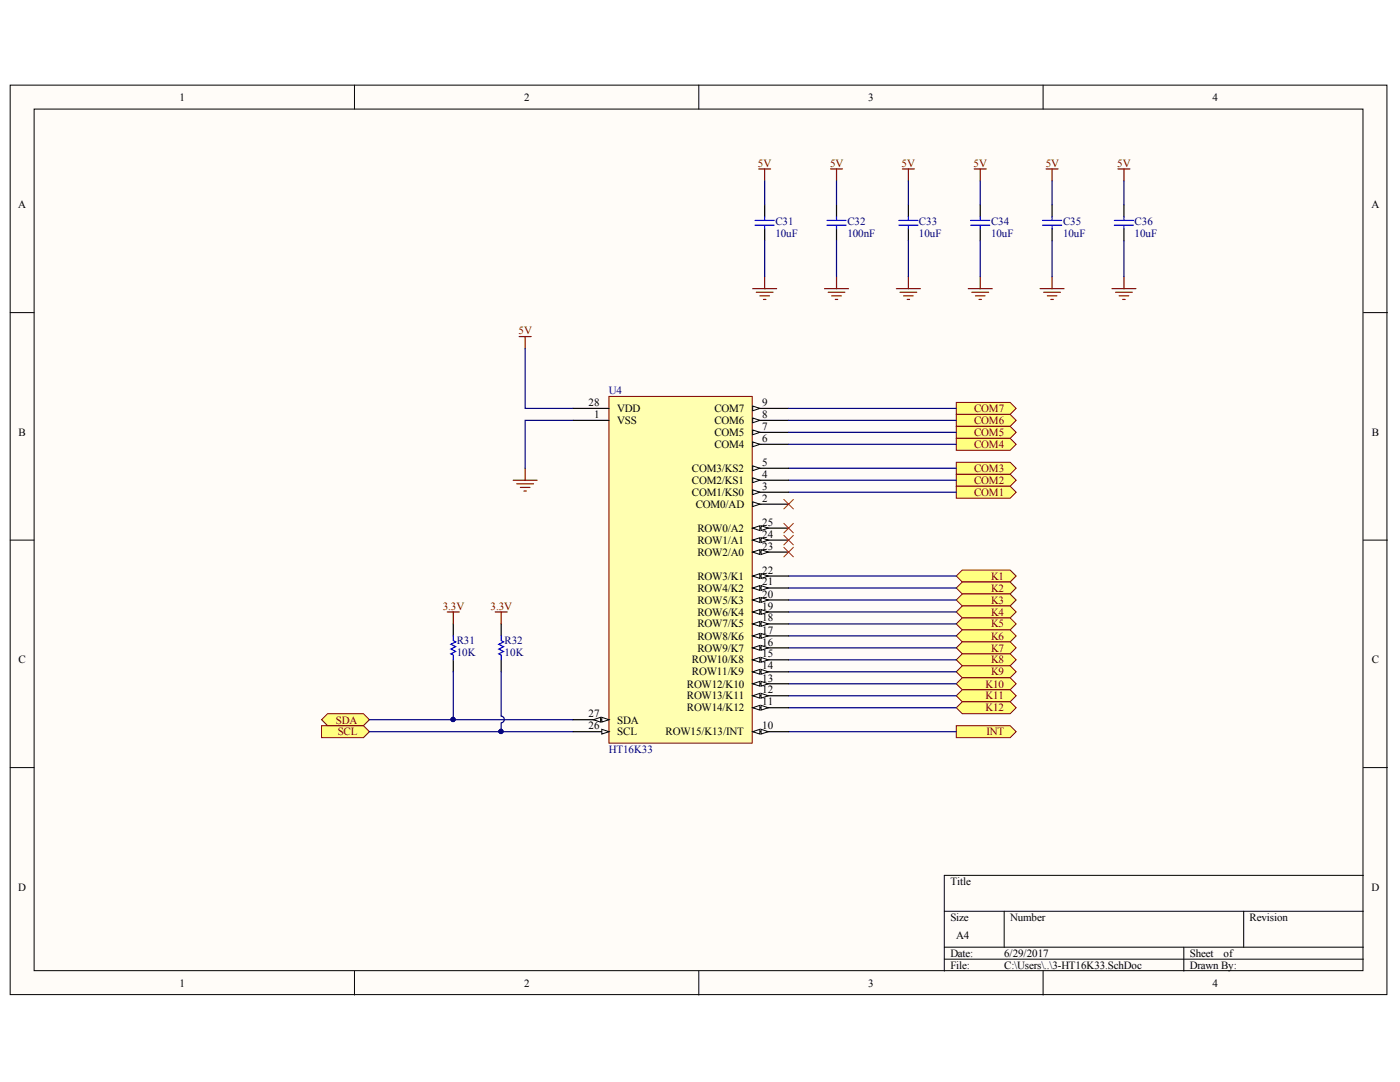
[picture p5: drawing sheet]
<svg xmlns="http://www.w3.org/2000/svg" width="279mm" height="216mm" viewBox="0 0 279 216" stroke-linecap="round" stroke-linejoin="round" font-family="sans-serif">
<defs><g id="words">
<g font-size="2.2">
<text x="35.9" y="20.1">1</text>
<text x="104.6" y="20.1">2</text>
<text x="173.3" y="20.1">3</text>
<text x="242" y="20.1">4</text>
<text x="3.6" y="41.6">A</text>
<text x="273.7" y="41.6">A</text>
<text x="117.5" y="81.1">28</text>
<text x="118.6" y="83.4">1</text>
<text x="123.2" y="82.2">VDD</text>
<text x="142.6" y="82.2">COM7</text>
<text x="152.1" y="81.1">9</text>
<text x="152.1" y="83.4">8</text>
<text x="3.7" y="87">B</text>
<text x="123.2" y="84.6">VSS</text>
<text x="142.6" y="84.6">COM6</text>
<text x="142.6" y="87">COM5</text>
<text x="142.6" y="89.3">COM4</text>
<text x="152.1" y="85.8">7</text>
<text x="152.1" y="88.2">6</text>
<text x="273.8" y="87">B</text>
<text x="138.1" y="94.2">COM3/KS2</text>
<text x="152.1" y="93">5</text>
<text x="152.1" y="95.4">4</text>
<text x="138.1" y="96.5">COM2/KS1</text>
<text x="138.1" y="99">COM1/KS0</text>
<text x="138.8" y="101.4">COM0/AD</text>
<text x="152.1" y="97.7">3</text>
<text x="152.1" y="100.2">2</text>
<text x="139.2" y="106.1">ROW0/A2</text>
<text x="152.1" y="104.9">25</text>
<text x="152.1" y="107.3">24</text>
<text x="139.2" y="108.5">ROW1/A1</text>
<text x="139.2" y="110.9">ROW2/A0</text>
<text x="152.1" y="109.7">23</text>
<text x="139.2" y="115.6">ROW3/K1</text>
<text x="139.2" y="118.1">ROW4/K2</text>
<text x="152.1" y="114.5">22</text>
<text x="152.1" y="116.8">21</text>
<text x="152.1" y="119.3">20</text>
<text x="139.2" y="120.5">ROW5/K3</text>
<text x="139.2" y="122.8">ROW6/K4</text>
<text x="139.2" y="125.2">ROW7/K5</text>
<text x="152.1" y="121.6">19</text>
<text x="152.1" y="124">18</text>
<text x="139.2" y="127.6">ROW8/K6</text>
<text x="139.2" y="130">ROW9/K7</text>
<text x="152.1" y="126.5">17</text>
<text x="152.1" y="128.8">16</text>
<text x="152.1" y="131.2">15</text>
<text x="3.7" y="132.4">C</text>
<text x="137.1" y="137.2">ROW12/K10</text>
<text x="138.1" y="132.4">ROW10/K8</text>
<text x="138.1" y="134.7">ROW11/K9</text>
<text x="152.1" y="133.6">14</text>
<text x="152.1" y="136">13</text>
<text x="273.8" y="132.4">C</text>
<text x="117.5" y="143.1">27</text>
<text x="137.1" y="139.6">ROW13/K11</text>
<text x="137.1" y="141.9">ROW14/K12</text>
<text x="152.1" y="138.4">12</text>
<text x="152.1" y="140.7">11</text>
<text x="117.5" y="145.6">26</text>
<text x="123.2" y="144.4">SDA</text>
<text x="123.2" y="146.7">SCL</text>
<text x="132.8" y="146.7">ROW15/K13/INT</text>
<text x="152.1" y="145.6">10</text>
<text x="3.6" y="177.8">D</text>
<text x="189.7" y="176.6">Title</text>
<text x="273.7" y="177.8">D</text>
<text x="189.7" y="183.8">Size</text>
<text x="201.6" y="183.8">Number</text>
<text x="249.4" y="183.8">Revision</text>
<text x="189.7" y="191">Date:</text>
<text x="190.8" y="187.3">A4</text>
<text x="200.4" y="191">6/29/2017</text>
<text x="237.4" y="191">Sheet</text>
<text x="244.2" y="191">of</text>
<text x="35.9" y="196.9">1</text>
<text x="104.6" y="196.9">2</text>
<text x="173.3" y="196.9">3</text>
<text x="189.7" y="193.3">File:</text>
<text x="200.4" y="193.3">C:\Users\..\3-HT16K33.SchDoc</text>
<text x="237.4" y="193.3">Drawn By:</text>
<text x="242" y="196.9">4</text>
</g>
<g font-size="2.2" fill="#800000">
<text x="151.3" y="33.2">5V</text>
<text x="165.6" y="33.2">5V</text>
<text x="179.9" y="33.2">5V</text>
<text x="194.3" y="33.2">5V</text>
<text x="208.7" y="33.2">5V</text>
<text x="223" y="33.2">5V</text>
<text x="103.5" y="66.7">5V</text>
<text x="194.4" y="82.2">COM7</text>
<text x="194.4" y="84.6">COM6</text>
<text x="194.4" y="87">COM5</text>
<text x="194.4" y="89.3">COM4</text>
<text x="194.4" y="94.2">COM3</text>
<text x="194.4" y="96.5">COM2</text>
<text x="194.4" y="99">COM1</text>
<text x="197.8" y="115.6">K1</text>
<text x="197.8" y="118.1">K2</text>
<text x="88.4" y="121.6">3.3V</text>
<text x="97.9" y="121.6">3.3V</text>
<text x="197.8" y="120.5">K3</text>
<text x="197.8" y="122.8">K4</text>
<text x="197.8" y="125.2">K5</text>
<text x="197.8" y="127.6">K6</text>
<text x="197.8" y="130">K7</text>
<text x="196.7" y="137.2">K10</text>
<text x="197.8" y="132.4">K8</text>
<text x="197.8" y="134.7">K9</text>
<text x="196.7" y="139.6">K11</text>
<text x="196.7" y="141.9">K12</text>
<text x="67.1" y="144.4">SDA</text>
<text x="67.4" y="146.7">SCL</text>
<text x="196.9" y="146.7">INT</text>
</g>
<g font-size="2.2" fill="#000080">
<text x="154.7" y="45">C31</text>
<text x="154.7" y="47.3">10uF</text>
<text x="169.1" y="45">C32</text>
<text x="169.1" y="47.3">100nF</text>
<text x="183.4" y="45">C33</text>
<text x="183.4" y="47.3">10uF</text>
<text x="197.8" y="45">C34</text>
<text x="197.8" y="47.3">10uF</text>
<text x="212.2" y="45">C35</text>
<text x="212.2" y="47.3">10uF</text>
<text x="226.4" y="45">C36</text>
<text x="226.4" y="47.3">10uF</text>
<text x="121.5" y="78.6">U4</text>
<text x="91.2" y="128.6">R31</text>
<text x="91.2" y="130.9">10K</text>
<text x="100.7" y="128.6">R32</text>
<text x="100.7" y="130.9">10K</text>
<text x="121.5" y="150.3">HT16K33</text>
</g>
</g></defs>
<g fill="#fffcf8" stroke="#000" stroke-width=".2">
<path d="M2 17h274.8v181.5h-274.8z"/>
<path d="M6.8 21.8h265.2v171.9h-265.2z"/>
</g>
<g fill="none" stroke="#000" stroke-width=".2">
<path d="M70.7 17v4.8M139.5 17v4.8M208.2 17v4.8M2 62.4h4.8M272.1 62.4h4.8M2 107.8h4.8M272.1 107.8h4.8M2 153.2h4.8M272.1 153.2h4.8M272.1 174.7h-83.6v19.1M70.7 193.8v4.8M139.5 193.8v4.8"/>
<path d="M188.5 181.8h83.6M188.5 189h83.6M188.5 191.4h83.6M200.4 181.8v7.2M208.2 193.8v4.8M236.3 189v4.8M248.2 181.8v7.2"/>
</g>
<g fill="none" stroke="#800000" stroke-width=".24">
<path d="M151.4 33.7h2.4M152.6 33.7v2.4M165.7 33.7h2.4M166.9 33.7v2.4M150.2 57.6h4.8M150.9 58.3h3.4M151.6 59h2M152.4 59.8h.4M152.6 55.2v2.4M164.6 57.6h4.7M165.3 58.3h3.3M166 59h1.9"/>
<path d="M166.7 59.8h.5M166.9 55.2v2.4M103.6 67.2h2.4M104.8 67.2v2.3M102.4 95.8h4.8M103.1 96.5h3.4M103.8 97.3h2M104.6 98h.4M104.8 93.4v2.4"/>
</g>
<path d="M152.6 40.9v2.4M152.6 45.7v2.3M166.9 40.9v2.4M166.9 45.7v2.3" fill="none" stroke="#000" stroke-width=".24"/>
<path d="M150.7 44h3.8M150.7 44.9h3.8M152.6 43.3v.7M152.6 44.9v.8M165 44h3.9M165 44.9h3.9M166.9 43.3v.7M166.9 44.9v.8" fill="none" stroke="#00f" stroke-width=".24"/>
<g fill="#ffff80" stroke="#800000" stroke-width=".2">
<path d="M190.8 94.6h10.8l1.2 1.2-1.2 1.2h-10.8z" fill-rule="evenodd"/>
<path d="M190.8 97h10.8l1.2 1.2-1.2 1.2h-10.8z" fill-rule="evenodd"/>
<path d="M190.8 114.9l1.2-1.2h9.6l1.2 1.2-1.2 1.2h-9.6z" fill-rule="evenodd"/>
<path d="M190.8 117.3l1.2-1.2h9.6l1.2 1.2-1.2 1.2h-9.6z" fill-rule="evenodd"/>
<path d="M190.8 119.7l1.2-1.2h9.6l1.2 1.2-1.2 1.2h-9.6z" fill-rule="evenodd"/>
<path d="M190.8 122.1l1.2-1.2h9.6l1.2 1.2-1.2 1.2h-9.6z" fill-rule="evenodd"/>
<path d="M190.8 124.5l1.2-1.2h9.6l1.2 1.2-1.2 1.2h-9.6z" fill-rule="evenodd"/>
<path d="M190.8 126.9l1.2-1.2h9.6l1.2 1.2-1.2 1.2h-9.6z" fill-rule="evenodd"/>
<path d="M190.8 129.3l1.2-1.2h9.6l1.2 1.2-1.2 1.2h-9.6z" fill-rule="evenodd"/>
<path d="M190.8 131.7l1.2-1.2h9.6l1.2 1.2-1.2 1.2h-9.6z" fill-rule="evenodd"/>
<path d="M190.8 134.1l1.2-1.2h9.6l1.2 1.2-1.2 1.1h-9.6z" fill-rule="evenodd"/>
<path d="M190.8 136.4l1.2-1.2h9.6l1.2 1.2-1.2 1.2h-9.6z" fill-rule="evenodd"/>
<path d="M190.8 138.8l1.2-1.2h9.6l1.2 1.2-1.2 1.2h-9.6z" fill-rule="evenodd"/>
<path d="M190.8 141.2l1.2-1.2h9.6l1.2 1.2-1.2 1.2h-9.6z" fill-rule="evenodd"/>
<path d="M64.2 144.8h8.3l1.2 1.2-1.2 1.2h-8.3z" fill-rule="evenodd"/>
<path d="M64.2 143.6l1.2-1.2h7.1l1.2 1.2-1.2 1.2h-7.1z" fill-rule="evenodd"/>
<path d="M190.8 144.8h10.8l1.2 1.2-1.2 1.2h-10.8z" fill-rule="evenodd"/>
<path d="M190.8 92.2h10.8l1.2 1.2-1.2 1.2h-10.8z" fill-rule="evenodd"/>
</g>
<g fill="none" stroke="#000080" stroke-width=".24">
<path d="M152.6 36.1v4.8M166.9 36.1v4.8M152.6 48v7.2M166.9 48v7.2M104.8 69.5v12h9.6M114.4 83.9h-9.6v9.5M157.4 98.2h33.4M157.4 95.8h33.4M157.4 93.4h33.4M157.4 114.9h33.4M157.4 117.3h33.4M157.4 119.7h33.4"/>
<path d="M157.4 122.1h33.4M157.4 124.5h33.4M157.4 126.9h33.4M157.4 129.3h33.4M157.4 131.7h33.4M157.4 134.1h33.4M157.4 136.4h33.4M157.4 138.8h33.4M73.7 143.6h40.7M73.7 146h40.7M157.4 141.2h33.4M157.4 146h33.4"/>
</g>
<g fill="#000080" stroke="#000080" stroke-width=".2">
<circle cx="90.4" cy="143.6" r=".43"/>
<circle cx="100" cy="146" r=".43"/>
</g>
<path d="M121.5 79.1h28.6v69.2h-28.6z" fill="#ffffb0" stroke="#800000" stroke-width=".2"/>
<path d="M114.4 81.5h7.1M114.4 83.9h7.1M114.4 143.6h7.1" fill="none" stroke="#000" stroke-width=".24"/>
<g fill="#fffcf8" stroke="#000" stroke-width=".2">
<path d="M120.1 143.1l1.4 .5-1.4 .5z"/>
<path d="M118.4 143.6l1.5-.5v1z"/>
</g>
<path d="M114.4 146h7.1" fill="none" stroke="#000" stroke-width=".24"/>
<path d="M120.1 145.5l1.4 .5-1.4 .5z" fill="#fffcf8" stroke="#000" stroke-width=".2"/>
<path d="M150.2 81.5h7.2" fill="none" stroke="#000" stroke-width=".24"/>
<path d="M150.2 81l1.4 .5-1.4 .5z" fill="#fffcf8" stroke="#000" stroke-width=".2"/>
<path d="M150.2 83.9h7.2" fill="none" stroke="#000" stroke-width=".24"/>
<path d="M150.2 83.4l1.4 .5-1.4 .5z" fill="#fffcf8" stroke="#000" stroke-width=".2"/>
<path d="M150.2 86.3h7.2" fill="none" stroke="#000" stroke-width=".24"/>
<path d="M150.2 85.8l1.4 .5-1.4 .4z" fill="#fffcf8" stroke="#000" stroke-width=".2"/>
<path d="M150.2 88.7h7.2" fill="none" stroke="#000" stroke-width=".24"/>
<path d="M150.2 88.2l1.4 .5-1.4 .4z" fill="#fffcf8" stroke="#000" stroke-width=".2"/>
<path d="M150.2 93.4h7.2" fill="none" stroke="#000" stroke-width=".24"/>
<path d="M150.2 93l1.4 .4-1.4 .5z" fill="#fffcf8" stroke="#000" stroke-width=".2"/>
<path d="M150.2 95.8h7.2" fill="none" stroke="#000" stroke-width=".24"/>
<path d="M150.2 95.3l1.4 .5-1.4 .5z" fill="#fffcf8" stroke="#000" stroke-width=".2"/>
<path d="M150.2 98.2h7.2" fill="none" stroke="#000" stroke-width=".24"/>
<path d="M150.2 97.7l1.4 .5-1.4 .5z" fill="#fffcf8" stroke="#000" stroke-width=".2"/>
<path d="M150.2 100.6h7.2" fill="none" stroke="#000" stroke-width=".24"/>
<path d="M150.2 100.1l1.4 .5-1.4 .5z" fill="#fffcf8" stroke="#000" stroke-width=".2"/>
<path d="M150.2 105.4h7.2" fill="none" stroke="#000" stroke-width=".24"/>
<g fill="#fffcf8" stroke="#000" stroke-width=".2">
<path d="M150.2 105.4l1.4-.5v1z"/>
<path d="M151.9 104.9l1.4 .5-1.4 .5z"/>
</g>
<path d="M150.2 107.8h7.2" fill="none" stroke="#000" stroke-width=".24"/>
<g fill="#fffcf8" stroke="#000" stroke-width=".2">
<path d="M150.2 107.8l1.4-.5v1z"/>
<path d="M151.9 107.3l1.4 .5-1.4 .5z"/>
</g>
<path d="M150.2 110.2h7.2" fill="none" stroke="#000" stroke-width=".24"/>
<g fill="#fffcf8" stroke="#000" stroke-width=".2">
<path d="M150.2 110.2l1.4-.5v.9z"/>
<path d="M151.9 109.7l1.4 .5-1.4 .4z"/>
</g>
<path d="M150.2 114.9h7.2" fill="none" stroke="#000" stroke-width=".24"/>
<g fill="#fffcf8" stroke="#000" stroke-width=".2">
<path d="M150.2 114.9l1.4-.4v.9z"/>
<path d="M151.9 114.5l1.4 .4-1.4 .5z"/>
</g>
<path d="M150.2 117.3h7.2" fill="none" stroke="#000" stroke-width=".24"/>
<g fill="#fffcf8" stroke="#000" stroke-width=".2">
<path d="M150.2 117.3l1.4-.4v.9z"/>
<path d="M151.9 116.9l1.4 .4-1.4 .5z"/>
</g>
<path d="M150.2 119.7h7.2" fill="none" stroke="#000" stroke-width=".24"/>
<g fill="#fffcf8" stroke="#000" stroke-width=".2">
<path d="M150.2 119.7l1.4-.5v1z"/>
<path d="M151.9 119.2l1.4 .5-1.4 .5z"/>
</g>
<path d="M150.2 122.1h7.2" fill="none" stroke="#000" stroke-width=".24"/>
<g fill="#fffcf8" stroke="#000" stroke-width=".2">
<path d="M150.2 122.1l1.4-.5v1z"/>
<path d="M151.9 121.6l1.4 .5-1.4 .5z"/>
</g>
<path d="M150.2 124.5h7.2" fill="none" stroke="#000" stroke-width=".24"/>
<g fill="#fffcf8" stroke="#000" stroke-width=".2">
<path d="M150.2 124.5l1.4-.5v1z"/>
<path d="M151.9 124l1.4 .5-1.4 .5z"/>
</g>
<path d="M150.2 126.9h7.2" fill="none" stroke="#000" stroke-width=".24"/>
<g fill="#fffcf8" stroke="#000" stroke-width=".2">
<path d="M150.2 126.9l1.4-.5v1z"/>
<path d="M151.9 126.4l1.4 .5-1.4 .5z"/>
</g>
<path d="M150.2 129.3h7.2" fill="none" stroke="#000" stroke-width=".24"/>
<g fill="#fffcf8" stroke="#000" stroke-width=".2">
<path d="M150.2 129.3l1.4-.5v1z"/>
<path d="M151.9 128.8l1.4 .5-1.4 .5z"/>
</g>
<path d="M150.2 131.7h7.2" fill="none" stroke="#000" stroke-width=".24"/>
<g fill="#fffcf8" stroke="#000" stroke-width=".2">
<path d="M150.2 131.7l1.4-.5v.9z"/>
<path d="M151.9 131.2l1.4 .5-1.4 .4z"/>
</g>
<path d="M150.2 134.1h7.2" fill="none" stroke="#000" stroke-width=".24"/>
<g fill="#fffcf8" stroke="#000" stroke-width=".2">
<path d="M150.2 134.1l1.4-.5v.9z"/>
<path d="M151.9 133.6l1.4 .5-1.4 .4z"/>
</g>
<path d="M150.2 136.4h7.2" fill="none" stroke="#000" stroke-width=".24"/>
<g fill="#fffcf8" stroke="#000" stroke-width=".2">
<path d="M150.2 136.4l1.4-.4v.9z"/>
<path d="M151.9 136l1.4 .4-1.4 .5z"/>
</g>
<path d="M150.2 138.8h7.2" fill="none" stroke="#000" stroke-width=".24"/>
<g fill="#fffcf8" stroke="#000" stroke-width=".2">
<path d="M150.2 138.8l1.4-.4v.9z"/>
<path d="M151.9 138.4l1.4 .4-1.4 .5z"/>
</g>
<path d="M150.2 141.2h7.2" fill="none" stroke="#000" stroke-width=".24"/>
<g fill="#fffcf8" stroke="#000" stroke-width=".2">
<path d="M150.2 141.2l1.4-.5v1z"/>
<path d="M151.9 140.7l1.4 .5-1.4 .5z"/>
</g>
<path d="M150.2 146h7.2" fill="none" stroke="#000" stroke-width=".24"/>
<g fill="#fffcf8" stroke="#000" stroke-width=".2">
<path d="M150.2 146l1.4-.5v1z"/>
<path d="M151.9 145.5l1.4 .5-1.4 .5z"/>
</g>
<path d="M181.3 40.9v2.4M181.3 45.7v2.3M195.6 40.9v2.4M195.6 45.7v2.3M210 40.9v2.4M210 45.7v2.3M224.3 40.9v2.4M224.3 45.7v2.3M90.5 124.5v2.4M90.5 131.7v2.4M100 124.5v2.4M100 131.7v2.4" fill="none" stroke="#000" stroke-width=".24"/>
<g fill="none" stroke="#00f" stroke-width=".24">
<path d="M179.4 44h3.8M179.4 44.9h3.8M181.3 43.3v.7M181.3 44.9v.8M193.7 44h3.8M193.7 44.9h3.8M195.6 43.3v.7M195.6 44.9v.8M208.1 44h3.8M208.1 44.9h3.8M210 43.3v.7M210 44.9v.8"/>
<path d="M222.4 44h3.8M222.4 44.9h3.8M224.3 43.3v.7M224.3 44.9v.8M90.5 126.9v.9l.4 .3-.9 .5 .9 .4-.9 .5 .9 .5-.9 .5 .5 .2v1M100 126.9v.9l.5 .3-1 .5 1 .4-1 .5 1 .5-1 .5 .5 .2v1"/>
</g>
<g fill="none" stroke="#800000" stroke-width=".24">
<path d="M180.1 33.7h2.4M181.3 33.7v2.4M194.4 33.7h2.4M195.6 33.7v2.4M208.8 33.7h2.4M210 33.7v2.4M223.1 33.7h2.4M224.3 33.7v2.4M178.9 57.6h4.8M179.6 58.3h3.4M180.3 59h1.9M181 59.8h.5"/>
<path d="M181.3 55.2v2.4M193.2 57.6h4.8M194 58.3h3.3M194.7 59h1.9M195.4 59.8h.5M195.6 55.2v2.4M207.6 57.6h4.8M208.3 58.3h3.3M209 59h1.9M209.7 59.8h.5M210 55.2v2.4M221.9 57.6h4.8"/>
<path d="M222.6 58.3h3.4M223.4 59h1.9M224.1 59.8h.4M224.3 55.2v2.4M89.3 122.1h2.4M90.5 122.1v2.4M98.8 122.1h2.4M100 122.1v2.4"/>
</g>
<path d="M181.3 36.1v4.8M195.6 36.1v4.8M210 36.1v4.8M224.3 36.1v4.8M181.3 48v7.2M195.6 48v7.2M210 48v7.2M224.3 48v7.2M90.5 134.1v9.5M100 134.1v8.8a.67 .67 0 0 1 .6 .7 .67 .67 0 0 1-.6 .6M100 144.3v1.7" fill="none" stroke="#000080" stroke-width=".24"/>
<g fill="#000080" stroke="#000080" stroke-width=".2">
<circle cx="90.4" cy="143.6" r=".43"/>
<circle cx="100" cy="146" r=".43"/>
</g>
<g fill="#ffff80" stroke="#800000" stroke-width=".2">
<path d="M190.8 80.3h10.8l1.2 1.2-1.2 1.2h-10.8z" fill-rule="evenodd"/>
<path d="M190.8 82.7h10.8l1.2 1.2-1.2 1.2h-10.8z" fill-rule="evenodd"/>
<path d="M190.8 85.1h10.8l1.2 1.2-1.2 1.2h-10.8z" fill-rule="evenodd"/>
<path d="M190.8 87.5h10.8l1.2 1.2-1.2 1.2h-10.8z" fill-rule="evenodd"/>
</g>
<path d="M157.4 88.7h33.4M157.4 86.3h33.4M157.4 83.9h33.4M157.4 81.5h33.4" fill="none" stroke="#000080" stroke-width=".24"/>
<path d="M156.4 99.6l1.9 2M158.3 99.6l-1.9 2M156.4 104.4l1.9 1.9M156.4 106.8l1.9 1.9M156.4 109.2l1.9 1.9M158.3 104.4l-1.9 1.9M158.3 106.8l-1.9 1.9M158.3 109.2l-1.9 1.9" fill="none" stroke="#f00" stroke-width=".2"/>
<use href="#words"/>
</svg>
